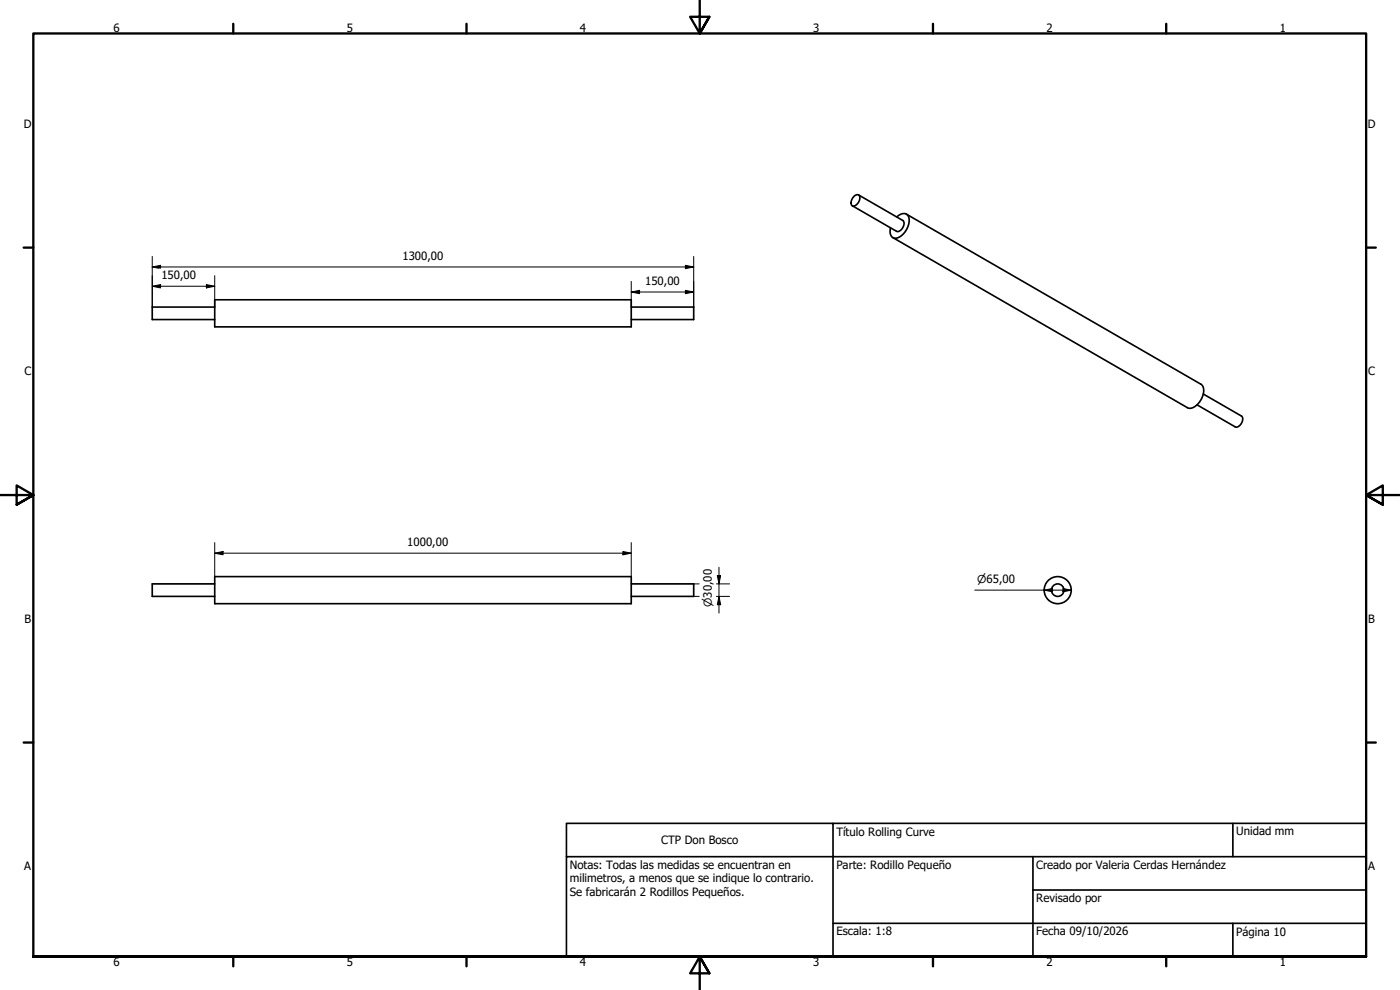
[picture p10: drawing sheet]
<svg xmlns="http://www.w3.org/2000/svg" width="420mm" height="297mm" viewBox="0 0 420 297" stroke-linecap="round" stroke-linejoin="round" font-family="sans-serif">
<defs><g id="words">
<g font-size="3.4">
<text x="34.1" y="9.6">6</text>
<text x="104.1" y="9.6">5</text>
<text x="174.1" y="9.6">4</text>
<text x="244.1" y="9.6">3</text>
<text x="314.1" y="9.6">2</text>
<text x="384.1" y="9.6">1</text>
<text x="7.2" y="38.4">D</text>
<text x="410.5" y="38.4">D</text>
<text x="120.8" y="78">1300,00</text>
<text x="48.4" y="83.7">150,00</text>
<text x="193.6" y="85.5">150,00</text>
<text x="7.3" y="112.7">C</text>
<text x="410.6" y="112.7">C</text>
<text x="122.2" y="163.8">1000,00</text>
<text x="7.3" y="186.9">B</text>
<text x="410.6" y="186.9">B</text>
<text x="251" y="250.9">Título Rolling Curve</text>
<text x="371" y="250.7">Unidad mm</text>
<text x="198.4" y="253.3">CTP Don Bosco</text>
<text x="7.3" y="261.2">A</text>
<text x="171" y="260.6">Notas: Todas las medidas se encuentran en</text>
<text x="251" y="260.8">Parte: Rodillo Pequeño</text>
<text x="311" y="260.9">Creado por Valeria Cerdas Hernández</text>
<text x="410.6" y="261.2">A</text>
<text x="171" y="264.8">milimetros, a menos que se indique lo contrario.</text>
<text x="171" y="268.9">Se fabricarán 2 Rodillos Pequeños.</text>
<text x="311" y="270.6">Revisado por</text>
<text x="251" y="280.7">Escala: 1:8</text>
<text x="311" y="280.7">Fecha 09/10/2026</text>
<text x="371" y="280.9">Página 10</text>
<text x="34.1" y="289.9">6</text>
<text x="104.1" y="289.9">5</text>
<text x="174.1" y="289.9">4</text>
<text x="244.1" y="289.9">3</text>
<text x="314.1" y="289.9">2</text>
<text x="384.1" y="289.9">1</text>
</g>
<g font-size="3.3">
<text x="293.3" y="174.9">⌀65,00</text>
<text x="213.6" y="182.1" transform="rotate(-90 213.6 182.1)">⌀30,00</text>
</g>
</g></defs>
<!-- layer: Visible (ISO) -->
<g fill="none" stroke="#000" stroke-width=".5">
<path d="M256.4 58.9a.98 .98 0 0 1 1.4-.3 .98 .98 0 0 1 .2 1.4l-.1 .3a1.56 1.56 0 0 1-2.3 1.2 2.43 2.43 0 0 1 .8-2.6zM257.7 58.5l13.2 7.6a2.17 2.17 0 0 1-1.8 3.3l-13.3-7.7M269.1 65.1a2.13 2.13 0 0 1 3.5-.2 5.5 5.5 0 0 1-3.8 6.6 1.94 1.94 0 0 1-1.6-2.7l.1-.4M272 64.3l88.4 51a3.5 3.5 0 0 1 .1 4.5 3.8 3.8 0 0 1-4.1 2.5l-88.4-51M64.4 89.9h125v8.2h-125zM64.4 92.1h-18.7v3.8h18.7M189.4 92.1h18.8v3.8h-18.8M361.1 118.2l11.5 6.6a2.17 2.17 0 0 1-1.9 3.3l-11.5-6.6M64.4 173h125v8.1h-125zM64.4 175.2h-18.7v3.7h18.7M189.4 175.2h18.8v3.7h-18.8"/>
<circle cx="317.4" cy="177.1" r="1.88"/>
<circle cx="317.4" cy="177.1" r="4.1"/>
</g>
<!-- layer: Border (ISO) -->
<g fill="none" stroke="#000" stroke-width=".7">
<path d="M70 7.1v2.9M140 7.1v2.9M210 0v10l-2.9-5h5.8l-2.9 5 2.9-5M280 7.1v2.9M350 7.1v2.9M7.1 74.3h2.9M410 74.3h2.9M0 148.5h10l-5-2.9v5.8l5-2.9-5 2.9M420 148.5h-10l5-2.9v5.8l-5-2.9 5 2.9M7.1 222.8h2.9M410 222.8h2.9M10 287v-277h400v277h-400h400"/>
<path d="M70 287v2.9M140 287v2.9M212.9 292l-2.9-5 2.9 5h-5.8l2.9-5v10M280 287v2.9M350 287v2.9"/>
</g>
<!-- layer: Title (ISO) -->
<path d="M170 257v-10h80v10h60M250 247h160v40h-100M310 257v30M310 257h100M370 247v10M250 277h160M310 267h100M370 277v10M250 287v-30h-80v30h140" fill="none" stroke="#000" stroke-width=".5"/>
<!-- layer: Dimension (ISO) -->
<g fill="none" stroke="#000" stroke-width=".3">
<path d="M45.7 76.9v15.2M205.7 79.6l2.5 .5-2.5 .5zM208.2 76.9v15.2M45.7 85.9l2.5-.5v1zM45.7 80.1h162.5M45.7 80.1l2.5-.5v.8M45.7 80.1l2 .4M45.7 85.9h18.7M61.9 85.4l2.5 .5-2.5 .5zM64.4 82.7v9.4M189.4 87.6l2.5-.5v1zM189.4 87.6h18.8"/>
<path d="M189.4 84.4v7.7M205.7 87.1l2.5 .5-2.5 .5zM64.4 166l2.5-.5v1zM64.4 166h125M64.4 162.8v10.2M186.9 165.5l2.5 .5-2.5 .5zM189.4 162.8v10.2M208.2 178.9h1.6M208.2 175.2h1.6M215 178.9h3.9M215 175.2h3.9M215.3 172.7h1l-.5 2.5z"/>
<path d="M215.8 178.9l.5 2.5h-1zM215.8 170.2v13.7M292.5 177.1h29M313.4 177.1l2.5-.5v1zM319 176.6l2.5 .5-2.5 .5z"/>
</g>
<path d="M45.7 80.1l2.5-.5v1zM45.7 85.9l2.5-.5v1zM61.9 85.4l2.5 .5-2.5 .5zM189.4 87.6l2.5-.5v1zM205.7 87.1l2.5 .5-2.5 .5zM205.7 79.6l2.5 .5-2.5 .5zM64.4 166l2.5-.5v1zM186.9 165.5l2.5 .5-2.5 .5zM215.3 172.7h1l-.5 2.5zM313.4 177.1l2.5-.5v1zM319 176.6l2.5 .5-2.5 .5zM215.8 178.9l.5 2.5h-1z" fill="#000"/>
<use href="#words"/>
</svg>
